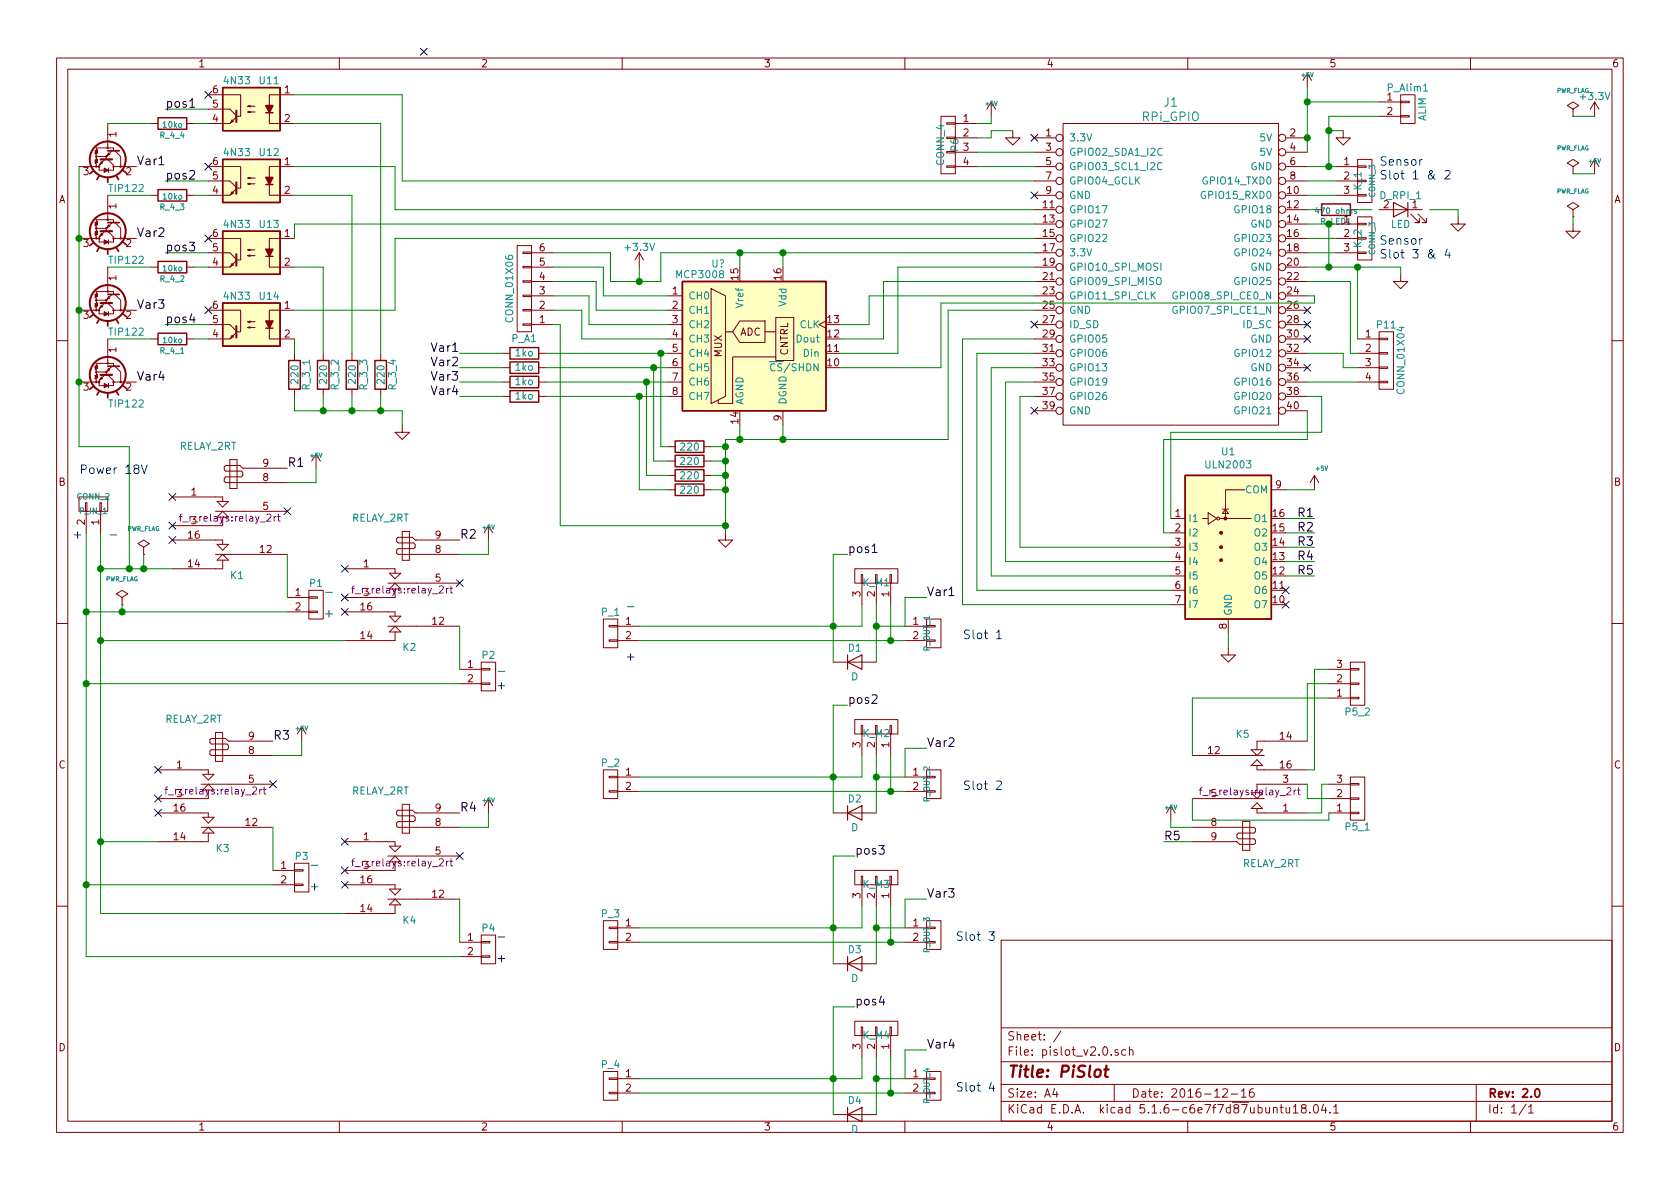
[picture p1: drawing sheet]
<svg xmlns="http://www.w3.org/2000/svg" width="297mm" height="210mm" viewBox="0 0 297 210" stroke-linecap="round" stroke-linejoin="round" font-family="sans-serif">
<defs><g id="words">
<text font-size="2.8" fill="#840000" x="178" y="190.5">Title: PiSlot</text>
<g font-size="2.1">
<text x="29.2" y="19">pos1</text>
<text x="24.1" y="29.2">Var1</text>
<text x="29.2" y="31.7">pos2</text>
<text x="24.1" y="41.9">Var2</text>
<text x="29.2" y="44.4">pos3</text>
<text x="24.1" y="54.6">Var3</text>
<text x="29.2" y="57.1">pos4</text>
<text x="76.7" y="64.8">Var2</text>
<text x="76.7" y="62.2">Var1</text>
<text x="24.1" y="67.3">Var4</text>
<text x="76.7" y="67.3">Var3</text>
<text x="76.7" y="69.8">Var4</text>
<text x="50.8" y="82.5">R1</text>
<text x="81.3" y="95.2">R2</text>
<text x="229.7" y="94">R2</text>
<text x="229.7" y="91.4">R1</text>
<text x="149.9" y="97.8">pos1</text>
<text x="229.7" y="101.6">R5</text>
<text x="229.7" y="99.1">R4</text>
<text x="229.7" y="96.5">R3</text>
<text x="163.8" y="105.4">Var1</text>
<text x="149.9" y="124.5">pos2</text>
<text x="48.3" y="130.8">R3</text>
<text x="163.8" y="132.1">Var2</text>
<text x="81.3" y="143.5">R4</text>
<text x="205.7" y="148.6">R5</text>
<text x="151.1" y="151.1">pos3</text>
<text x="163.8" y="158.7">Var3</text>
<text x="151.1" y="177.8">pos4</text>
<text x="163.8" y="185.4">Var4</text>
</g>
<g font-size="2.1" fill="#008484">
<text x="202" y="21.4">RPi_GPIO</text>
<text x="205.8" y="18.9">J1</text>
</g>
<g font-size="2.1" fill="#0000c2">
<text x="243.8" y="29.3">Sensor</text>
<text x="243.8" y="31.7">Slot 1 &amp; 2</text>
<text x="243.8" y="43.3">Sensor</text>
<text x="243.8" y="45.7">Slot 3 &amp; 4</text>
<text x="14" y="83.8">Power 18V</text>
<text x="12.7" y="95.2">+</text>
<text x="57.1" y="109.2">+</text>
<text x="170.2" y="113">Slot 1</text>
<text x="110.5" y="116.8">+</text>
<text x="87.6" y="121.9">+</text>
<text x="170.2" y="139.7">Slot 2</text>
<text x="54.6" y="157.5">+</text>
<text x="168.9" y="166.4">Slot 3</text>
<text x="87.6" y="170.2">+</text>
<text x="168.9" y="193">Slot 4</text>
</g>
<g font-size="2.1" fill="#840000">
<text x="178" y="184">Sheet: /</text>
<text x="178" y="186.7">File: pislot_v2.0.sch</text>
<text x="178" y="196.9">KiCad E.D.A. kicad 5.1.6-c6e7f7d87ubuntu18.04.1</text>
<text x="178" y="194.1">Size: A4</text>
<text x="200" y="194.1">Date: 2016-12-16</text>
<text x="263" y="194.1">Rev: 2.0</text>
<text x="263" y="196.9">Id: 1/1</text>
</g>
<g font-size="1.8" fill="#840000">
<text x="35" y="11.9">1</text>
<text x="85" y="11.9">2</text>
<text x="135" y="11.9">3</text>
<text x="185" y="11.9">4</text>
<text x="235" y="11.9">5</text>
<text x="285" y="11.9">6</text>
<text x="37.6" y="16.5">6</text>
<text x="50.3" y="16.5">1</text>
<text x="245.3" y="17.8">1</text>
<text x="37.6" y="21.6">4</text>
<text x="37.6" y="19">5</text>
<text x="50.3" y="21.6">2</text>
<text x="170.3" y="21.6">1</text>
<text x="245.3" y="20.3">2</text>
<text x="20.6" y="24.2" transform="rotate(-90 20.6 24.2)">1</text>
<text x="37.6" y="29.2">6</text>
<text x="50.3" y="29.2">1</text>
<text x="170.3" y="24.1">2</text>
<text x="170.3" y="26.7">3</text>
<text x="170.3" y="29.2">4</text>
<text x="184.9" y="24.1">1</text>
<text x="184.9" y="26.7">3</text>
<text x="184.9" y="29.2">5</text>
<text x="228.1" y="24.1">2</text>
<text x="228.1" y="26.7">4</text>
<text x="228.1" y="29.2">6</text>
<text x="237.6" y="29.2">1</text>
<text x="10.4" y="35.9">A</text>
<text x="14.8" y="31">3</text>
<text x="22.3" y="31">2</text>
<text x="37.6" y="34.3">4</text>
<text x="37.6" y="31.7">5</text>
<text x="50.3" y="34.3">2</text>
<text x="184.9" y="31.7">7</text>
<text x="184.9" y="34.3">9</text>
<text x="227.6" y="34.3">10</text>
<text x="228.1" y="31.7">8</text>
<text x="237.6" y="31.7">2</text>
<text x="237.6" y="34.3">3</text>
<text x="285.4" y="35.9">A</text>
<text x="20.6" y="36.9" transform="rotate(-90 20.6 36.9)">1</text>
<text x="37.6" y="41.9">6</text>
<text x="50.3" y="41.9">1</text>
<text x="184.5" y="36.8">11</text>
<text x="184.5" y="39.4">13</text>
<text x="184.5" y="41.9">15</text>
<text x="227.6" y="36.8">12</text>
<text x="227.6" y="39.4">14</text>
<text x="227.6" y="41.9">16</text>
<text x="237.6" y="39.4">1</text>
<text x="237.6" y="41.9">2</text>
<text x="249.7" y="36.8">1</text>
<text x="14.8" y="43.7">3</text>
<text x="22.3" y="43.7">2</text>
<text x="37.6" y="47">4</text>
<text x="37.6" y="44.4">5</text>
<text x="50.3" y="47">2</text>
<text x="95.4" y="47">5</text>
<text x="95.4" y="44.4">6</text>
<text x="184.5" y="44.4">17</text>
<text x="184.5" y="47">19</text>
<text x="227.6" y="44.4">18</text>
<text x="227.6" y="47">20</text>
<text x="237.6" y="44.4">3</text>
<text x="20.6" y="49.6" transform="rotate(-90 20.6 49.6)">1</text>
<text x="95.4" y="52.1">3</text>
<text x="95.4" y="49.5">4</text>
<text x="118.9" y="52.1">1</text>
<text x="130.6" y="49.5" transform="rotate(-90 130.6 49.5)">15</text>
<text x="138.2" y="49.5" transform="rotate(-90 138.2 49.5)">16</text>
<text x="184.5" y="49.5">21</text>
<text x="184.5" y="52.1">23</text>
<text x="227.6" y="49.5">22</text>
<text x="227.6" y="52.1">24</text>
<text x="14.8" y="56.4">3</text>
<text x="22.3" y="56.4">2</text>
<text x="37.6" y="59.7">4</text>
<text x="37.6" y="57.1">5</text>
<text x="37.6" y="54.6">6</text>
<text x="50.3" y="54.6">1</text>
<text x="50.3" y="59.7">2</text>
<text x="95.4" y="57.1">1</text>
<text x="95.4" y="54.6">2</text>
<text x="118.9" y="54.6">2</text>
<text x="118.9" y="57.1">3</text>
<text x="118.9" y="59.7">4</text>
<text x="130.8" y="59.4">ADC</text>
<text x="146.4" y="59.7">12</text>
<text x="146.4" y="57.1">13</text>
<text x="184.5" y="54.6">25</text>
<text x="184.5" y="57.1">27</text>
<text x="184.5" y="59.7">29</text>
<text x="227.6" y="54.6">26</text>
<text x="227.6" y="57.1">28</text>
<text x="227.6" y="59.7">30</text>
<text x="241.5" y="59.7">1</text>
<text x="20.6" y="62.3" transform="rotate(-90 20.6 62.3)">1</text>
<text x="118.9" y="62.2">5</text>
<text x="118.9" y="64.8">6</text>
<text x="127.7" y="63.2" transform="rotate(-90 127.7 63.2)">MUX</text>
<text x="139.3" y="62.9" transform="rotate(-90 139.3 62.9)">CNTRL</text>
<text x="146.4" y="64.8">10</text>
<text x="146.4" y="62.2">11</text>
<text x="184.5" y="62.2">31</text>
<text x="184.5" y="64.8">33</text>
<text x="227.6" y="62.2">32</text>
<text x="227.6" y="64.8">34</text>
<text x="241.5" y="62.2">2</text>
<text x="241.5" y="64.8">3</text>
<text x="14.8" y="69.1">3</text>
<text x="22.3" y="69.1">2</text>
<text x="118.9" y="67.3">7</text>
<text x="118.9" y="69.8">8</text>
<text x="184.5" y="67.3">35</text>
<text x="184.5" y="69.8">37</text>
<text x="227.6" y="67.3">36</text>
<text x="227.6" y="69.8">38</text>
<text x="241.5" y="67.3">4</text>
<text x="130.6" y="74.9" transform="rotate(-90 130.6 74.9)">14</text>
<text x="138.2" y="74.4" transform="rotate(-90 138.2 74.4)">9</text>
<text x="184.5" y="72.4">39</text>
<text x="227.6" y="72.4">40</text>
<text x="46.5" y="82.5">9</text>
<text x="10.4" y="85.9">B</text>
<text x="33.8" y="87.6">1</text>
<text x="46.5" y="85.1">8</text>
<text x="225.6" y="86.4">9</text>
<text x="285.4" y="85.9">B</text>
<text x="15" y="92.8" transform="rotate(-90 15 92.8)">2</text>
<text x="17.5" y="92.8" transform="rotate(-90 17.5 92.8)">1</text>
<text x="33.3" y="95.2">16</text>
<text x="46.5" y="90.2">5</text>
<text x="77" y="95.2">9</text>
<text x="207.8" y="91.4">1</text>
<text x="207.8" y="94">2</text>
<text x="225.1" y="94">15</text>
<text x="225.1" y="91.4">16</text>
<text x="33.3" y="100.3">14</text>
<text x="46" y="97.8">12</text>
<text x="64.3" y="100.3">1</text>
<text x="77" y="97.8">8</text>
<text x="207.8" y="96.5">3</text>
<text x="207.8" y="99.1">4</text>
<text x="207.8" y="101.6">5</text>
<text x="225.1" y="101.6">12</text>
<text x="225.1" y="99.1">13</text>
<text x="225.1" y="96.5">14</text>
<text x="52.2" y="105.4">1</text>
<text x="52.2" y="107.9">2</text>
<text x="63.8" y="107.9">16</text>
<text x="77" y="102.9">5</text>
<text x="152.1" y="105.5" transform="rotate(-90 152.1 105.5)">3</text>
<text x="154.7" y="105.5" transform="rotate(-90 154.7 105.5)">2</text>
<text x="157.2" y="105.5" transform="rotate(-90 157.2 105.5)">1</text>
<text x="207.8" y="104.1">6</text>
<text x="207.8" y="106.7">7</text>
<text x="225.1" y="106.7">10</text>
<text x="225.1" y="104.1">11</text>
<text x="63.8" y="113">14</text>
<text x="76.5" y="110.5">12</text>
<text x="110.6" y="110.5">1</text>
<text x="110.6" y="113">2</text>
<text x="161.4" y="110.5">1</text>
<text x="161.4" y="113">2</text>
<text x="216.9" y="111.2" transform="rotate(-90 216.9 111.2)">8</text>
<text x="82.7" y="118.1">1</text>
<text x="236.4" y="118.1">3</text>
<text x="82.7" y="120.6">2</text>
<text x="236.4" y="123.2">1</text>
<text x="236.4" y="120.6">2</text>
<text x="44" y="130.8">9</text>
<text x="226.4" y="130.8">14</text>
<text x="10.4" y="135.9">C</text>
<text x="31.3" y="135.9">1</text>
<text x="44" y="133.3">8</text>
<text x="110.6" y="137.2">1</text>
<text x="152.1" y="132.2" transform="rotate(-90 152.1 132.2)">3</text>
<text x="154.7" y="132.2" transform="rotate(-90 154.7 132.2)">2</text>
<text x="157.2" y="132.2" transform="rotate(-90 157.2 132.2)">1</text>
<text x="161.4" y="137.2">1</text>
<text x="213.7" y="133.3">12</text>
<text x="226.4" y="135.9">16</text>
<text x="285.4" y="135.9">C</text>
<text x="30.8" y="143.5">16</text>
<text x="44" y="138.4">5</text>
<text x="77" y="143.5">9</text>
<text x="110.6" y="139.7">2</text>
<text x="161.4" y="139.7">2</text>
<text x="226.8" y="143.5">1</text>
<text x="226.8" y="138.4">3</text>
<text x="236.4" y="143.5">1</text>
<text x="236.4" y="141">2</text>
<text x="236.4" y="138.4">3</text>
<text x="30.8" y="148.6">14</text>
<text x="43.5" y="146">12</text>
<text x="64.3" y="148.6">1</text>
<text x="77" y="146">8</text>
<text x="214.1" y="146">8</text>
<text x="214.1" y="148.6">9</text>
<text x="49.7" y="153.7">1</text>
<text x="77" y="151.1">5</text>
<text x="49.7" y="156.2">2</text>
<text x="63.8" y="161.3">14</text>
<text x="63.8" y="156.2">16</text>
<text x="76.5" y="158.7">12</text>
<text x="152.1" y="158.8" transform="rotate(-90 152.1 158.8)">3</text>
<text x="154.7" y="158.8" transform="rotate(-90 154.7 158.8)">2</text>
<text x="157.2" y="158.8" transform="rotate(-90 157.2 158.8)">1</text>
<text x="82.7" y="166.4">1</text>
<text x="110.6" y="163.8">1</text>
<text x="110.6" y="166.4">2</text>
<text x="161.4" y="163.8">1</text>
<text x="161.4" y="166.4">2</text>
<text x="82.7" y="168.9">2</text>
<text x="10.4" y="185.9">D</text>
<text x="152.1" y="185.5" transform="rotate(-90 152.1 185.5)">3</text>
<text x="154.7" y="185.5" transform="rotate(-90 154.7 185.5)">2</text>
<text x="157.2" y="185.5" transform="rotate(-90 157.2 185.5)">1</text>
<text x="285.4" y="185.9">D</text>
<text x="110.6" y="190.5">1</text>
<text x="161.4" y="190.5">1</text>
<text x="110.6" y="193">2</text>
<text x="161.4" y="193">2</text>
<text x="35" y="199.9">1</text>
<text x="85" y="199.9">2</text>
<text x="135" y="199.9">3</text>
<text x="185" y="199.9">4</text>
<text x="235" y="199.9">5</text>
<text x="285" y="199.9">6</text>
</g>
<g font-size="1.8" fill="#008484">
<text x="39.8" y="14.9">4N33</text>
<text x="45.9" y="14.9">U11</text>
<text x="245.4" y="16.2">P_Alim1</text>
<text x="279.6" y="17.7">+3.3V</text>
<text x="252.1" y="21.5" transform="rotate(-90 252.1 21.5)">ALIM</text>
<text x="39.8" y="27.6">4N33</text>
<text x="45.9" y="27.6">U12</text>
<text x="166.9" y="29.2" transform="rotate(-90 166.9 29.2)">CONN_4</text>
<text x="169.5" y="26.7" transform="rotate(-90 169.5 26.7)">P6</text>
<text x="189" y="25">3.3V</text>
<text x="189" y="27.6">GPIO02_SDA1_I2C</text>
<text x="222.9" y="25">5V</text>
<text x="222.9" y="27.6">5V</text>
<text x="19.5" y="34">TIP122</text>
<text x="189" y="30.1">GPIO03_SCL1_I2C</text>
<text x="189" y="32.6">GPIO04_GCLK</text>
<text x="189" y="35.2">GND</text>
<text x="213" y="35.2">GPIO15_RXD0</text>
<text x="213.2" y="32.6">GPIO14_TXD0</text>
<text x="221.1" y="30.1">GND</text>
<text x="240.7" y="33.6" transform="rotate(-90 240.7 33.6)">K_1</text>
<text x="244.1" y="35.2">D_RPI_1</text>
<text x="39.8" y="40.3">4N33</text>
<text x="45.9" y="40.3">U13</text>
<text x="189" y="37.7">GPIO17</text>
<text x="189" y="40.3">GPIO27</text>
<text x="218.6" y="37.7">GPIO18</text>
<text x="221.1" y="40.3">GND</text>
<text x="244.6" y="36.8">2</text>
<text x="245.9" y="40.3">LED</text>
<text x="19.5" y="46.7">TIP122</text>
<text x="110.7" y="44.4">+3.3V</text>
<text x="125.8" y="47.3">U?</text>
<text x="189" y="42.8">GPIO22</text>
<text x="189" y="45.3">3.3V</text>
<text x="189" y="47.9">GPIO10_SPI_MOSI</text>
<text x="218.6" y="42.8">GPIO23</text>
<text x="218.6" y="45.3">GPIO24</text>
<text x="221.1" y="47.9">GND</text>
<text x="240.7" y="43.8" transform="rotate(-90 240.7 43.8)">K_2</text>
<text x="39.8" y="53">4N33</text>
<text x="45.9" y="53">U14</text>
<text x="119.8" y="49.2">MCP3008</text>
<text x="121.7" y="53">CH0</text>
<text x="189" y="50.4">GPIO09_SPI_MISO</text>
<text x="189" y="53">GPIO11_SPI_CLK</text>
<text x="208.1" y="53">GPIO08_SPI_CE0_N</text>
<text x="218.6" y="50.4">GPIO25</text>
<text x="19.5" y="59.4">TIP122</text>
<text x="90.7" y="56.7" transform="rotate(-90 90.7 56.7)">CONN_01X06</text>
<text x="121.7" y="55.5">CH1</text>
<text x="121.7" y="58">CH2</text>
<text x="131.4" y="54.2" transform="rotate(-90 131.4 54.2)">Vref</text>
<text x="139.1" y="54.1" transform="rotate(-90 139.1 54.1)">Vdd</text>
<text x="141.4" y="58">CLK</text>
<text x="189" y="55.5">GND</text>
<text x="189" y="58">ID_SD</text>
<text x="208.1" y="55.5">GPIO07_SPI_CE1_N</text>
<text x="219.8" y="58">ID_SC</text>
<text x="243.5" y="58.1">P11</text>
<text x="90.5" y="60.5">P_A1</text>
<text x="91.2" y="65.6">1ko</text>
<text x="91.2" y="63">1ko</text>
<text x="121.7" y="60.6">CH3</text>
<text x="121.7" y="63.1">CH4</text>
<text x="121.7" y="65.7">CH5</text>
<text x="137.1" y="65.7">CS/SHDN</text>
<text x="141" y="60.6">Dout</text>
<text x="142.2" y="63.1">Din</text>
<text x="189" y="60.6">GPIO05</text>
<text x="189" y="63.1">GPIO06</text>
<text x="189" y="65.7">GPIO13</text>
<text x="218.6" y="63.1">GPIO12</text>
<text x="221.1" y="60.6">GND</text>
<text x="221.1" y="65.7">GND</text>
<text x="52.8" y="67.7" transform="rotate(-90 52.8 67.7)">220</text>
<text x="54.8" y="68.9" transform="rotate(-90 54.8 68.9)">R_3_1</text>
<text x="57.8" y="67.7" transform="rotate(-90 57.8 67.7)">220</text>
<text x="59.9" y="68.9" transform="rotate(-90 59.9 68.9)">R_3_2</text>
<text x="62.9" y="67.7" transform="rotate(-90 62.9 67.7)">220</text>
<text x="64.9" y="68.9" transform="rotate(-90 64.9 68.9)">R_3_3</text>
<text x="68" y="67.7" transform="rotate(-90 68 67.7)">220</text>
<text x="70" y="68.9" transform="rotate(-90 70 68.9)">R_3_4</text>
<text x="91.2" y="70.7">1ko</text>
<text x="91.2" y="68.1">1ko</text>
<text x="121.7" y="68.2">CH6</text>
<text x="121.7" y="70.7">CH7</text>
<text x="131.4" y="71.6" transform="rotate(-90 131.4 71.6)">AGND</text>
<text x="139.1" y="71.6" transform="rotate(-90 139.1 71.6)">DGND</text>
<text x="189" y="68.2">GPIO19</text>
<text x="189" y="70.7">GPIO26</text>
<text x="218.6" y="68.2">GPIO16</text>
<text x="218.6" y="70.7">GPIO20</text>
<text x="248.3" y="69.4" transform="rotate(-90 248.3 69.4)">CONN_01X04</text>
<text x="19.5" y="72.1">TIP122</text>
<text x="189" y="73.3">GND</text>
<text x="218.6" y="73.3">GPIO21</text>
<text x="31.6" y="79.5">RELAY_2RT</text>
<text x="120.4" y="82.2">220</text>
<text x="120.4" y="79.7">220</text>
<text x="213.4" y="82.8">ULN2003</text>
<text x="216.1" y="80.5">U1</text>
<text x="120.4" y="87.3">220</text>
<text x="120.4" y="84.8">220</text>
<text x="220.2" y="87.2">COM</text>
<text x="62.1" y="92.2">RELAY_2RT</text>
<text x="210.1" y="92.3">I1</text>
<text x="210.1" y="94.9">I2</text>
<text x="221.9" y="94.9">O2</text>
<text x="221.9" y="92.3">O1</text>
<text x="210.1" y="97.4">I3</text>
<text x="210.1" y="99.9">I4</text>
<text x="221.9" y="99.9">O4</text>
<text x="221.9" y="97.4">O3</text>
<text x="40.8" y="102.4">K1</text>
<text x="54.8" y="103.8">P1</text>
<text x="152.6" y="103.7">K_M1</text>
<text x="210.1" y="102.5">I5</text>
<text x="210.1" y="105">I6</text>
<text x="210.1" y="107.6">I7</text>
<text x="221.9" y="107.6">O7</text>
<text x="221.9" y="105">O6</text>
<text x="221.9" y="102.5">O5</text>
<text x="106.4" y="108.9">P_1</text>
<text x="217.8" y="109" transform="rotate(-90 217.8 109)">GND</text>
<text x="71.3" y="115.1">K2</text>
<text x="85.3" y="116.5">P2</text>
<text x="150" y="115.2">D1</text>
<text x="150.5" y="120.3">D</text>
<text x="29.1" y="127.8">RELAY_2RT</text>
<text x="152.6" y="130.3">K_M2</text>
<text x="218.6" y="130.5">K5</text>
<text x="238" y="126.5">P5_2</text>
<text x="106.4" y="135.6">P_2</text>
<text x="62.1" y="140.5">RELAY_2RT</text>
<text x="150" y="141.9">D2</text>
<text x="150.5" y="147">D</text>
<text x="238" y="146.9">P5_1</text>
<text x="38.3" y="150.7">K3</text>
<text x="52.3" y="152.1">P3</text>
<text x="219.6" y="153.3">RELAY_2RT</text>
<text x="152.6" y="157">K_M3</text>
<text x="71.3" y="163.4">K4</text>
<text x="85.3" y="164.8">P4</text>
<text x="106.4" y="162.2">P_3</text>
<text x="150" y="168.6">D3</text>
<text x="150.5" y="173.7">D</text>
<text x="152.6" y="183.7">K_M4</text>
<text x="106.4" y="188.9">P_4</text>
<text x="150" y="195.2">D4</text>
<text x="150.5" y="200.3">D</text>
</g>
<g font-size="1.8" fill="#840084">
<text x="32.5" y="92.2">f_r_relays:relay_2rt</text>
<text x="33.8" y="92.7">3</text>
<text x="63" y="104.9">f_r_relays:relay_2rt</text>
<text x="64.3" y="105.4">3</text>
<text x="29.9" y="140.5">f_r_relays:relay_2rt</text>
<text x="31.3" y="141">3</text>
<text x="212.8" y="140.6">f_r_relays:relay_2rt</text>
<text x="214.1" y="141">5</text>
<text x="63" y="153.2">f_r_relays:relay_2rt</text>
<text x="64.3" y="153.7">3</text>
</g>
<g font-size="1.4" fill="#008484">
<text x="28.9" y="22.6">10ko</text>
<text x="28.4" y="24.4">R_4_4</text>
<text x="28.9" y="35.3">10ko</text>
<text x="243.1" y="34.9" transform="rotate(-90 243.1 34.9)">CONN_3</text>
<text x="28.4" y="37.1">R_4_3</text>
<text x="233" y="37.8">470 ohms</text>
<text x="28.9" y="48">10ko</text>
<text x="243.1" y="45" transform="rotate(-90 243.1 45)">CONN_3</text>
<text x="28.4" y="49.8">R_4_2</text>
<text x="28.4" y="62.5">R_4_1</text>
<text x="28.9" y="60.7">10ko</text>
<text x="13.6" y="88.3">CONN_2</text>
<text x="14.1" y="90.9">P_IN_1</text>
<text x="164.4" y="115.1" transform="rotate(-90 164.4 115.1)">P_OUT_1</text>
<text x="164.4" y="141.8" transform="rotate(-90 164.4 141.8)">P_OUT_2</text>
<text x="164.4" y="168.5" transform="rotate(-90 164.4 168.5)">P_OUT_3</text>
<text x="164.4" y="195.1" transform="rotate(-90 164.4 195.1)">P_OUT_4</text>
</g>
<text font-size="1.4" fill="#008400" x="233.5" y="39.7">R_LED1</text>
<g font-size="1.1" fill="#008484">
<text x="230.2" y="13.6">+5V</text>
<text x="275.2" y="16.4">PWR_FLAG</text>
<text x="174.3" y="18.7">+5V</text>
<text x="275.2" y="26.6">PWR_FLAG</text>
<text x="281" y="28.9">+5V</text>
<text x="275.2" y="34.2">PWR_FLAG</text>
<text x="54.9" y="80.9">+5V</text>
<text x="232.7" y="83.2">+5V</text>
<text x="22.4" y="93.9">PWR_FLAG</text>
<text x="85.4" y="93.6">+5V</text>
<text x="18.6" y="102.8">PWR_FLAG</text>
<text x="52.4" y="129.2">+5V</text>
<text x="85.4" y="141.9">+5V</text>
<text x="206" y="143.2">+5V</text>
</g>
</g></defs>
<g fill="none" stroke="#840000" stroke-width=".18">
<path d="M10 10.3h277v189.9h-277zM12 12.2h273v186.1h-273zM36.8 16.8h5.7v3.8h-.6M36.8 19.3h3.8l1.2 1.1M43.8 19.8l.4-.1v.2l-.4-.1h1.3M43.8 18.8l.4-.1v.2l-.4-.1h1.3M52.1 16.8h-4.5v5h4.5M60 10.3v1.9M110 10.3v1.9M160 10.3v1.9M175.3 18l-.8 1.3M175.3 18v2.6"/>
<path d="M175.3 18l.7 1.3M210 10.3v1.9M231.1 12.9l-.7 1.3M231.1 12.9v2.6M231.1 12.9l.8 1.3M243.8 18h3.8M247.6 17.9h1.6v.3h-1.6zM247.6 16.8h2.6v5h-2.6zM260 10.3v1.9M278.1 19.3l1-.6-1-.7-1 .7 1 .6v1.3M281.9 18l-.7 1.3M281.9 18v2.6"/>
<path d="M281.9 18l.8 1.3M14 29.5h3M17.5 29.5v.6h.9M17.9 28.6l.3 .2-.5 .3zM18.5 28.2l-1 1v.3h-.5M18.8 27.7h-1.8v.4l.3 .1-.5 .1 .5 .1-.5 .2 .5 .1-.5 .1 .2 .2v.5M19 21.8v4.2M19 34.5v4.2M19.2 27l.2 .3-.5 .3zM19.2 39.7l.2 .3-.5 .3zM19.2 29.7v.8M19.8 26.7l-1 1v.5"/>
<path d="M19.8 39.4l-1 1v.5M20.1 26.7v-.5h-3.1v.2l.3 .1-.5 .2 .5 .1-.5 .1 .5 .1-.5 .2 .2 .1v.4M20.1 39.4v-.5h-3.1v.2l.3 .1-.5 .2 .5 .1-.5 .1 .5 .1-.5 .2 .2 .1v.4M20.1 29.5v.6h-.9M20.3 26.7l1 1v1.8h-1.2v-.3l-1.1-1M20.3 39.4l1 1v1.8h-1.2v-.3l-1.1-1M21.5 29.5h2.6M26.7 21.8h1.2M26.7 34.5h1.2M33 21.8h1.3M33 34.5h1.3M36.8 29.5h5.7v3.8h-.6"/>
<path d="M36.8 32h3.8l1.2 1.1M41 33.9l.3 .3-.5 .2zM41 21.2l.3 .3-.5 .2zM41.8 20.7l-1.2 1.1h-3.8M41.8 33.4l-1.2 1.1h-3.8M43.8 32.5l.4-.1v.2l-.4-.1h1.3M43.8 31.5l.4-.1v.2l-.4-.1h1.3M52.1 29.5h-4.5v5h4.5M166.4 20.6h2.5v10.1h-2.5zM167.4 29.3h1.5v.3h-1.5zM167.4 26.8h1.5v.2h-1.5zM167.4 24.3h1.5v.2h-1.5z"/>
<path d="M167.4 21.7h1.5v.3h-1.5zM168.9 21.8h3.8M168.9 29.5h3.8M168.9 24.4h3.8M168.9 26.9h3.8M179.1 23.1v1.3h1.2l-1.2 1.2-1.3-1.2h1.3M182.9 29.5h3.8M182.9 34.5h3.8M182.9 32h3.8M182.9 24.4h3.8M182.9 26.9h3.8M182.9 37.1h3.8"/>
<path d="M182.9 39.6h3.8M188 21.8h38.1v53.4h-38.1zM227.3 29.5h3.8M227.3 34.5h3.8M227.3 32h3.8M227.3 24.4h3.8M227.3 26.9h3.8M227.3 37.1h3.8M227.3 39.6h3.8M232.4 37.1h1.3M236.2 29.5h3.8M236.2 34.5h3.8"/>
<path d="M236.2 32h3.8M236.2 39.6h3.8M237.5 23.1v1.3h-1.3l1.3 1.2 1.3-1.2h-1.3M238.8 37.1h1.2M240 39.5h1.6v.2h-1.6zM240 38.3h2.6v7.7h-2.6zM240 34.4h1.6v.3h-1.6zM240 29.3h1.6v.3h-1.6zM240 28.2h2.6v7.6h-2.6zM243.8 37.1h7.7M243.8 20.6h3.8M247.6 20.4h1.6v.3h-1.6z"/>
<path d="M249.4 37.8l1.6 1.6h-.8h.8v-.8M250.7 37.8l1.5 1.6h-.7h.7v-.8M257.8 38.3v1.3h1.3l-1.3 1.3-1.3-1.3h1.3M278.1 20.6h.1M278.1 29.5l1-.7-1-.6-1 .6 1 .7v1.2M278.1 30.7h.1M278.1 39.6v1.3h1.3l-1.3 1.3-1.2-1.3h1.2M278.1 37.1l1-.7-1-.6-1 .6 1 .7v1.2M278.1 38.3h.1M281.9 28.2v2.5M281.9 28.2l-.7 1.3M281.9 28.2l.8 1.3"/>
<path d="M14 42.2h3M14 54.9h3M17.5 42.2v.6h.9M17.5 54.9v.6h.9M17.9 41.3l.3 .2-.5 .3zM17.9 54l.3 .2-.5 .3zM18.5 40.9l-1 1v.3h-.5M18.5 53.6l-1 1v.3h-.5M18.8 40.4h-1.8v.4l.3 .1-.5 .1 .5 .1-.5 .2 .5 .1-.5 .1 .2 .2v.5M18.8 53.1h-1.8v.4l.3 .1-.5 .1 .5 .1-.5 .2 .5 .1-.5 .1 .2 .2v.5M19 47.2v4.2M19 59.9v4.2"/>
<path d="M19.2 52.4l.2 .3-.5 .3zM19.2 42.4v.8M19.2 55.1v.8M19.8 52.1l-1 1v.5M20.1 52.1v-.5h-3.1v.2l.3 .1-.5 .2 .5 .1-.5 .1 .5 .1-.5 .2 .2 .1v.4M20.1 42.2v.6h-.9M20.1 54.9v.6h-.9M20.3 52.1l1 1v1.8h-1.2v-.3l-1.1-1M21.5 42.2h2.6M21.5 54.9h2.6M26.7 47.2h1.2M26.7 59.9h1.2"/>
<path d="M33 47.2h1.3M33 59.9h1.3M36.8 54.9h5.7v3.8h-.6M36.8 42.2h5.7v3.8h-.6M36.8 57.4h3.8l1.2 1.1M36.8 44.7h3.8l1.2 1.1M41 59.3l.3 .3-.5 .2zM41 46.6l.3 .3-.5 .2zM41.8 46.1l-1.2 1.1h-3.8M41.8 58.8l-1.2 1.1h-3.8M43.8 57.9l.4-.1v.2l-.4-.1h1.3M43.8 56.9l.4-.1v.2l-.4-.1h1.3"/>
<path d="M43.8 45.2l.4-.1v.2l-.4-.1h1.3M43.8 44.2l.4-.1v.2l-.4-.1h1.3M52.1 54.9h-4.5v5h4.5M52.1 42.2h-4.5v5h4.5M91.4 43.4h2.6v15.3h-2.6zM92.5 44.6h1.5v.2h-1.5zM92.5 47.1h1.5v.3h-1.5zM92.5 49.7h1.5v.2h-1.5zM92.5 52.2h1.5v.2h-1.5zM92.5 54.7h1.5v.3h-1.5zM92.5 57.3h1.5v.2h-1.5zM94 54.9h3.8"/>
<path d="M94 47.2h3.8M94 57.4h3.8M94 44.7h3.8M94 52.3h3.8M94 49.8h3.8M113 44.7l-.7 1.3M113 44.7v2.5M113 44.7l.8 1.3M118.1 54.9h2.5M118.1 59.9h2.5M118.1 57.4h2.5M118.1 52.3h2.5"/>
<path d="M125.7 51l2.6 1.3v17.8l-2.6 1.3zM128.3 58.7h1.2M130.8 56.8h4.5v3.8h-4.5l-1.3-1.9zM135.3 58.7h1.9M137.2 56.1h3.1v7.6h-3.1zM146 56.8l-1.2 .6 1.2 .6M182.9 42.2h3.8M182.9 54.9h3.8M182.9 47.2h3.8M182.9 59.9h3.8M182.9 57.4h3.8M182.9 44.7h3.8"/>
<path d="M182.9 52.3h3.8M182.9 49.8h3.8M227.3 42.2h3.8M227.3 54.9h3.8M227.3 47.2h3.8M227.3 59.9h3.8M227.3 57.4h3.8M227.3 44.7h3.8M227.3 52.3h3.8M227.3 49.8h3.8M236.2 42.2h3.8M236.2 44.7h3.8"/>
<path d="M240 44.6h1.6v.2h-1.6zM240 59.9h3.8M243.8 59.8h1.6v.3h-1.6zM243.8 58.7h2.6v10.1h-2.6zM247.6 48.5v1.3h-1.2l1.2 1.2 1.3-1.2h-1.3M10 60.2h2M14 67.6h3M17.5 67.6v.6h.9M17.9 66.7l.3 .2-.5 .3zM18.5 66.3l-1 1v.3h-.5M18.8 65.8h-1.8v.4l.3 .1-.5 .1 .5 .1-.5 .2 .5 .1-.5 .1 .2 .2v.5M19.2 65.1l.2 .3-.5 .3z"/>
<path d="M19.2 67.8v.8M19.8 64.8l-1 1v.5M20.1 64.8v-.5h-3.1v.2l.3 .1-.5 .2 .5 .1-.5 .1 .5 .1-.5 .2 .2 .1v.4M20.1 67.6v.6h-.9M20.3 64.8l1 1v1.8h-1.2v-.3l-1.1-1M21.5 67.6h2.6M52.1 62.5v1.2M52.1 68.8v1.3M57.1 62.5v1.2M57.1 68.8v1.3M62.2 62.5v1.2M62.2 68.8v1.3"/>
<path d="M67.3 62.5v1.2M67.3 68.8v1.3M71.1 75.2v1.2h1.3l-1.3 1.3-1.3-1.3h1.3M88.9 67.6h1.3M88.9 62.5h1.3M88.9 65h1.3M88.9 70.1h1.3M95.2 67.6h1.3M95.2 62.5h1.3M95.2 65h1.3M95.2 70.1h1.3M118.1 67.6h2.5"/>
<path d="M118.1 62.5h2.5M118.1 65h2.5M118.1 79h1.3M118.1 70.1h2.5M124.5 79h1.2M137.2 63.1h-7.7v8.3h-2.5v-.7M138.4 72.6v2.6M182.9 67.6h3.8M182.9 62.5h3.8M182.9 65h3.8M182.9 70.1h3.8M182.9 72.6h3.8"/>
<path d="M227.3 67.6h3.8M227.3 62.5h3.8M227.3 65h3.8M227.3 70.1h3.8M227.3 72.6h3.8M240 67.6h3.8M240 62.5h3.8M240 65h3.8M243.8 67.4h1.6v.3h-1.6zM243.8 64.9h1.6v.2h-1.6zM243.8 62.4h1.6v.2h-1.6zM285 60.2h2"/>
<path d="M14 87.9h5v2.5h-5zM15.1 88.9h.3v1.5h-.3zM15.2 90.4v3.8M17.7 88.9h.2v1.5h-.2zM17.8 90.4v3.8M25.4 96.8l1-.7-1-.6-1 .6 1 .7v1.2M25.4 98h.1M30.5 87.9h8.9v.8M30.5 95.5h8.9v.8M30.5 93h7.6M38.1 98h12.7M38.4 88.7h2l-1 1z"/>
<path d="M38.4 96.3h2l-1 1zM39.4 90.4h11.4M39.4 98l1 1.1h-2zM39.4 99.1v1.5h-8.9M40.6 81.3h1.3v5.1h-1.3zM50.8 82.8h-7.9l-.5-.5h-2.5l-.3 .2v.6l.3 .2h2.8l.2 .3v.5l-.2 .2h-2.8l-.3 .3v.5l.3 .2h10.9M55.9 80.3l-.8 1.2M55.9 80.3v2.5M55.9 80.3l.7 1.2M71.1 94h1.3v5.1h-1.3zM81.3 95.5h-7.9l-.5-.5h-2.5l-.3 .2v.6l.3 .2h2.8l.2 .3v.5l-.2 .2h-2.8l-.3 .3v.5l.3 .2h10.9M86.4 93v2.5"/>
<path d="M86.4 93l-.8 1.2M86.4 93l.7 1.2M118.1 81.5h1.3M118.1 86.6h1.3M118.1 84.1h1.3M124.5 81.5h1.2M124.5 86.6h1.2M124.5 84.1h1.2M128.3 94.2v1.3h1.2l-1.2 1.3-1.3-1.3h1.3M207 91.7h2.5M207 94.2h2.5M207 96.8h2.5"/>
<path d="M207 99.3h2.5M212.6 91.7h1M213.6 90.7l1.5 1-1.5 1zM215.6 91.7h5.6M216.2 90h1M216.7 90l.5 .8h-1zM220.1 86.6h-3.4v5.1M224.8 86.6h2.5M232.4 84.1l-.8 1.2M232.4 84.1v2.5M232.4 84.1l.8 1.2M10 110.3h2"/>
<path d="M21.6 105.7l1-.7-1-.6-1 .6 1 .7v1.2M21.6 106.9h.1M50.8 108.2h3.8M50.8 105.7h3.8M54.6 108.1h1.5v.2h-1.5zM54.6 105.5h1.5v.3h-1.5zM54.6 104.4h2.5v5.1h-2.5zM61 100.6h8.8v.8M61 108.2h8.8v.8M61 105.7h7.6M68.6 110.7h12.7M68.9 101.4h2l-1.1 1z"/>
<path d="M68.9 109h2l-1.1 1zM69.8 111.8v1.5h-8.8M69.8 103.1h11.5M69.8 110.7l1.1 1.1h-2zM81.3 118.4h3.8M85.1 118.2h1.5v.3h-1.5zM85.1 117.1h2.5v5.1h-2.5zM106.7 109.5h2.5v5h-2.5zM107.7 113.2h1.5v.2h-1.5zM107.7 110.6h1.5v.3h-1.5zM109.2 110.7h3.8M109.2 113.3h3.8"/>
<path d="M147.3 117.1h7.6M151.1 100.6h7.6v2.5h-7.6zM152.3 101.6h.2v1.5h-.2zM152.4 103.1v3.8M154.8 101.6h.3v1.5h-.3zM154.9 103.1v3.8M157.4 101.6h.2v1.5h-.2zM157.5 103.1v3.8M160 110.7h3.8M160 113.3h3.8M163.8 113.2h1.6v.2h-1.6zM163.8 110.6h1.6v.3h-1.6z"/>
<path d="M163.8 109.5h2.6v5h-2.6zM207 101.8h2.5M207 104.4h2.5M207 106.9h2.5M217.2 114.5v1.3h1.2l-1.2 1.3-1.3-1.3h1.3M217.2 109.5v2.5M234.9 118.4h3.9M238.8 118.2h1.5v.3h-1.5zM238.8 117.1h2.5v7.6h-2.5zM285 110.3h2M27.9 136.1h8.9v.8M35.8 136.9h2l-1 1z"/>
<path d="M36.8 138.7h11.5M38.1 129.5h1.3v5.1h-1.3zM48.3 131.1h-7.9l-.5-.5h-2.5l-.3 .2v.5l.3 .3h2.7l.3 .2v.5l-.3 .3h-2.7l-.3 .2v.6l.3 .2h10.9M53.3 128.5l-.7 1.3M53.3 128.5v2.6M53.3 128.5l.8 1.3M81.3 120.9h3.8M85.1 120.8h1.5v.2h-1.5zM106.7 136.1h2.5v5.1h-2.5zM107.7 139.8h1.5v.3h-1.5zM107.7 137.3h1.5v.2h-1.5zM109.2 137.4h3.8"/>
<path d="M109.2 139.9h3.8M151.1 127.2h7.6v2.6h-7.6zM152.3 128.3h.2v1.5h-.2zM152.4 129.8v3.8M154.8 128.3h.3v1.5h-.3zM154.9 129.8v3.8M157.4 128.3h.2v1.5h-.2zM157.5 129.8v3.8M160 137.4h3.8M160 139.9h3.8M163.8 139.8h1.6v.3h-1.6zM163.8 137.3h1.6v.2h-1.6z"/>
<path d="M163.8 136.1h2.6v5.1h-2.6zM210.8 133.6h12.7M221.2 132.6h2l-1 1zM222.2 134.3l1 1.1h-2zM222.2 135.4v.7h8.9M231.1 138.7h-8.9v1.5M231.1 131.1h-8.9v1.5M234.9 138.7h3.9M234.9 123.4h3.9M234.9 120.9h3.9M238.8 138.6h1.5v.2h-1.5zM238.8 137.4h2.5v7.6h-2.5z"/>
<path d="M238.8 120.8h1.5v.2h-1.5zM238.8 123.3h1.5v.3h-1.5zM27.9 143.8h8.9v.7M27.9 141.2h7.7M35.6 146.3h12.7M35.8 144.5h2l-1 1.1zM36.8 147.3v1.5h-8.9M36.8 146.3l1 1h-2zM48.3 156.5h3.8M48.3 153.9h3.8M52.1 156.3h1.5v.3h-1.5zM52.1 153.8h1.5v.2h-1.5z"/>
<path d="M52.1 152.6h2.5v5.1h-2.5zM61 148.8h8.8v.8M61 156.5h8.8v.7M61 153.9h7.6M68.6 159h12.7M68.9 149.6h2l-1.1 1zM68.9 157.2h2l-1.1 1.1zM69.8 151.4h11.5M69.8 159l1.1 1h-2zM71.1 142.2h1.3v5.1h-1.3zM81.3 143.8h-7.9l-.5-.5h-2.5l-.3 .2v.5l.3 .3h2.8l.2 .2v.5l-.2 .3h-2.8l-.3 .2v.6l.3 .2h10.9M86.4 141.2l-.8 1.3"/>
<path d="M86.4 141.2v2.6M86.4 141.2l.7 1.3M147.3 143.8h7.6M151.1 153.9h7.6v2.6h-7.6zM152.3 154.9h.2v1.6h-.2zM152.4 156.5v3.8M154.8 154.9h.3v1.6h-.3zM154.9 156.5v3.8M157.4 154.9h.2v1.6h-.2zM157.5 156.5v3.8M207 142.5l-.8 1.3M207 142.5v2.5"/>
<path d="M207 142.5l.8 1.3M210.8 141.2h11.4M210.8 146.3h10.9l.3 .2v.6l-.3 .2h-2.8l-.2 .3v.5l.2 .2h2.8l.3 .3v.5l-.3 .2h-2.5l-.5-.5h-7.9M219.7 145.3h1.3v5.1h-1.3zM221.2 143l1-1 1 1zM222.2 143v.8h8.9M234.9 143.8h3.9M234.9 141.2h3.9M238.8 141.1h1.5v.2h-1.5zM238.8 143.6h1.5v.3h-1.5zM10 160.2h2M69.8 160v1.5h-8.8"/>
<path d="M81.3 166.6h3.8M81.3 169.2h3.8M85.1 169h1.5v.3h-1.5zM85.1 166.5h1.5v.2h-1.5zM85.1 165.3h2.5v5.1h-2.5zM106.7 162.8h2.5v5.1h-2.5zM107.7 166.5h1.5v.2h-1.5zM107.7 164h1.5v.2h-1.5zM109.2 166.6h3.8M109.2 164.1h3.8M147.3 170.4h7.6M160 166.6h3.8"/>
<path d="M160 164.1h3.8M163.8 166.5h1.6v.2h-1.6zM163.8 164h1.6v.2h-1.6zM163.8 162.8h2.6v5.1h-2.6zM177 166.3h108v32h-108zM285 160.2h2M60 198.3v1.9M106.7 189.5h2.5v5.1h-2.5zM107.7 193.2h1.5v.2h-1.5zM107.7 190.6h1.5v.3h-1.5zM109.2 190.7h3.8M109.2 193.3h3.8"/>
<path d="M110 198.3v1.9M147.3 197.1h7.6M151.1 180.6h7.6v2.5h-7.6zM152.3 181.6h.2v1.5h-.2zM152.4 183.1v3.8M154.8 181.6h.3v1.5h-.3zM154.9 183.1v3.8M157.4 181.6h.2v1.5h-.2zM157.5 183.1v3.8M160 198.3v1.9M160 190.7h3.8M160 193.3h3.8"/>
<path d="M163.8 193.2h1.6v.2h-1.6zM163.8 190.6h1.6v.3h-1.6zM163.8 189.5h2.6v5.1h-2.6zM177 194.8h108M177 191.8h108M177 187.8h108M177 181.8h108M186.5 192.5l-.4 1h1M186.8 193v1M187.6 182.3l-1.3 2M197 191.8v3M197.7 185.7l-.4-.1-.2 .2 .1 .2 .5 .2v.3h-.6"/>
<path d="M199.1 185.7l-.5-.1-.3 .3 .1 .6 .2 .1 .5-.1M199.7 185.7l.2-.1 .4 .1v.9M199.7 185.1v1.5M210 198.3v1.9M216.2 192.7l.2-.2h.4l.2 .5-.9 1h.9M217.7 193.5h1.1M219.5 193l.4-.5v1.5M219.5 194h.8M221.6 192.5a.59 .59 0 0 0-.7 .7l.1 .7 .2 .1 .5-.1 .1-.5-.2-.2-.4-.1-.3 .3M225.2 196l.2-.2 .3 .1 .1 .9M226.3 195.8h.6M226.5 195.3v1.3l.4 .2"/>
<path d="M227.4 195.8l.1 .9 .3 .1 .2-.1M228 195.8v1M228.7 195.8l.4-.5v1.5M228.7 196.8h.8M230.4 196l-.3-.2v-.3a.48 .48 0 0 1 .8 0l-.1 .4-.7 .2v.4l.3 .3h.3l.2-.3v-.4l-.2-.1M231.6 196.7v.1M232.4 195.4l.2-.1a.8 .8 0 0 1 .5 .8 .8 .8 0 0 1-.5 .7 1 1 0 0 1-.2-1.4zM234 195.2l-.3 1.1h.9M234.4 195.8v1M235.2 196.7v.1M235.8 195.8l.4-.5v1.5M235.8 196.8h.9"/>
<path d="M260 198.3v1.9M261 191.8v6.5M269.8 195.2l-1.2 2M270.3 195.8l.4-.5v1.5M270.3 196.8h.8"/>
<circle cx="17" cy="27.7" r=".13"/>
<circle cx="17" cy="29.5" r=".13"/>
<circle cx="17.5" cy="29.5" r=".13"/>
<circle cx="18.8" cy="27.7" r=".13"/>
<circle cx="19" cy="26.2" r=".13"/>
<circle cx="19" cy="38.9" r=".13"/>
<circle cx="20.1" cy="29.5" r=".13"/>
<circle cx="21.3" cy="29.5" r=".13"/>
<circle cx="187.3" cy="26.9" r=".63"/>
<circle cx="187.3" cy="29.5" r=".63"/>
<circle cx="187.3" cy="37.1" r=".63"/>
<circle cx="187.3" cy="34.5" r=".63"/>
<circle cx="187.3" cy="24.4" r=".63"/>
<circle cx="187.3" cy="39.6" r=".63"/>
<circle cx="187.3" cy="32" r=".63"/>
<circle cx="226.7" cy="29.5" r=".63"/>
<circle cx="226.7" cy="24.4" r=".63"/>
<circle cx="226.7" cy="34.5" r=".63"/>
<circle cx="226.7" cy="37.1" r=".63"/>
<circle cx="226.7" cy="26.9" r=".63"/>
<circle cx="226.7" cy="32" r=".63"/>
<circle cx="226.7" cy="39.6" r=".63"/>
<circle cx="17" cy="42.2" r=".13"/>
<circle cx="17" cy="40.4" r=".13"/>
<circle cx="17" cy="54.9" r=".13"/>
<circle cx="17" cy="53.1" r=".13"/>
<circle cx="17.5" cy="42.2" r=".13"/>
<circle cx="17.5" cy="54.9" r=".13"/>
<circle cx="18.8" cy="40.4" r=".13"/>
<circle cx="18.8" cy="53.1" r=".13"/>
<circle cx="19" cy="51.6" r=".13"/>
<circle cx="20.1" cy="42.2" r=".13"/>
<circle cx="20.1" cy="54.9" r=".13"/>
<circle cx="21.3" cy="42.2" r=".13"/>
<circle cx="21.3" cy="54.9" r=".13"/>
<circle cx="187.3" cy="47.2" r=".63"/>
<circle cx="187.3" cy="42.2" r=".63"/>
<circle cx="187.3" cy="44.7" r=".63"/>
<circle cx="187.3" cy="49.8" r=".63"/>
<circle cx="187.3" cy="59.9" r=".63"/>
<circle cx="187.3" cy="57.4" r=".63"/>
<circle cx="187.3" cy="52.3" r=".63"/>
<circle cx="187.3" cy="54.9" r=".63"/>
<circle cx="226.7" cy="54.9" r=".63"/>
<circle cx="226.7" cy="44.7" r=".63"/>
<circle cx="226.7" cy="57.4" r=".63"/>
<circle cx="226.7" cy="42.2" r=".63"/>
<circle cx="226.7" cy="47.2" r=".63"/>
<circle cx="226.7" cy="49.8" r=".63"/>
<circle cx="226.7" cy="52.3" r=".63"/>
<circle cx="226.7" cy="59.9" r=".63"/>
<circle cx="17" cy="65.8" r=".13"/>
<circle cx="17" cy="67.6" r=".13"/>
<circle cx="17.5" cy="67.6" r=".13"/>
<circle cx="18.8" cy="65.8" r=".13"/>
<circle cx="19" cy="64.3" r=".13"/>
<circle cx="20.1" cy="67.6" r=".13"/>
<circle cx="21.3" cy="67.6" r=".13"/>
<circle cx="187.3" cy="65" r=".63"/>
<circle cx="187.3" cy="67.6" r=".63"/>
<circle cx="187.3" cy="62.5" r=".63"/>
<circle cx="187.3" cy="72.6" r=".63"/>
<circle cx="187.3" cy="70.1" r=".63"/>
<circle cx="226.7" cy="62.5" r=".63"/>
<circle cx="226.7" cy="65" r=".63"/>
<circle cx="226.7" cy="67.6" r=".63"/>
<circle cx="226.7" cy="72.6" r=".63"/>
<circle cx="226.7" cy="70.1" r=".63"/>
<circle cx="215.4" cy="91.7" r=".25"/>
</g>
<g fill="none" stroke="#840000" stroke-width=".3">
<path d="M16.5 30.2l-.6 .5M17.5 31.1l-.4 .6M19 26.7h2.1M19 39.4h2.1M19 31.4v.9M20.6 31.1l.4 .6M21.7 30.1l.7 .5M16.5 42.9l-.6 .5M16.5 55.6l-.6 .5M17.5 43.8l-.4 .6M17.5 56.5l-.4 .6M19 52.1h2.1"/>
<path d="M19 44.1v.9M19 56.8v.9M20.6 43.8l.4 .6M20.6 56.5l.4 .6M21.7 42.8l.7 .5M21.7 55.5l.7 .5M16.5 68.3l-.6 .5M17.5 69.2l-.4 .6M19 64.8h2.1M19 69.5v.9M20.6 69.2l.4 .6M21.7 68.2l.7 .5"/>
<path d="M271.5 192.7l.2-.2a.81 .81 0 0 1 .6 .6 .81 .81 0 0 1-.3 .8l-.1 .1a.79 .79 0 0 1-.4-1.3z"/>
</g>
<path d="M193.8 189.2a.54 .54 0 0 1 .8 .3v.6a.56 .56 0 0 1-.6 .4 .56 .56 0 0 1-.5-.4l.1-.6zM195.2 189.1h.8M195.6 188.4l-.2 1.8 .1 .1 .4 .1" fill="none" stroke="#840000" stroke-width=".41"/>
<g fill="none" stroke="#840000" stroke-width=".25">
<path d="M39.4 15.5h10.1v7.6h-10.1zM47 19.9h1.3M27.9 20.8h5.1v2.1h-5.1zM27.9 33.5h5.1v2.1h-5.1zM39.4 28.2h10.1v7.6h-10.1zM47 32.6h1.3M233.7 36.1h5.1v2h-5.1zM27.9 46.2h5.1v2.1h-5.1zM27.9 58.9h5.1v2.1h-5.1zM39.4 53.6h10.1v7.6h-10.1zM39.4 40.9h10.1v7.6h-10.1zM47 58h1.3"/>
<path d="M47 45.3h1.3M120.6 49.8h25.4v22.8h-25.4zM51.1 63.7h2v5.1h-2zM56.1 63.7h2.1v5.1h-2.1zM61.2 63.7h2v5.1h-2zM66.3 63.7h2v5.1h-2zM90.2 69.1h5v2h-5zM90.2 66.5h5v2.1h-5zM90.2 64h5v2h-5zM90.2 61.5h5v2h-5zM119.4 78h5.1v2h-5.1zM119.4 80.5h5.1v2h-5.1z"/>
<path d="M119.4 85.6h5.1v2h-5.1zM119.4 83.1h5.1v2h-5.1zM209.5 84.1h15.3v25.4h-15.3z"/>
</g>
<path d="M246.4 35.8l2.5 1.3-2.5 1.2zM248.9 35.8v2.5M149.9 117.1l2.5-1.3v2.6zM149.9 115.8v2.6M149.9 143.8l2.5-1.3v2.5zM149.9 142.5v2.5M149.9 170.4l2.5-1.2v2.5zM149.9 169.2v2.5M149.9 197.1l2.5-1.3v2.6zM149.9 195.8v2.6" fill="none" stroke="#840000" stroke-width=".2"/>
<g fill="none" stroke="#840000" stroke-width=".36">
<path d="M41.8 19.6v2M41.8 32.3v2M41.8 57.7v2M41.8 45v2"/>
<circle cx="19" cy="28.2" r="3.2"/>
<circle cx="19" cy="53.6" r="3.2"/>
<circle cx="19" cy="40.9" r="3.2"/>
<circle cx="19" cy="66.3" r="3.2"/>
</g>
<path d="M17.8 28.2h2M17.8 40.9h2M17.8 53.6h2M17.8 66.3h2" fill="none" stroke="#840000" stroke-width=".38"/>
<g fill="#840000" stroke="#840000" stroke-width=".18">
<path d="M18.4 29.7l.8 .4-.8 .4z"/>
<path d="M18.4 42.4l.8 .4-.8 .4z"/>
<path d="M18.4 67.8l.8 .4-.8 .4z"/>
<path d="M18.4 55.1l.8 .4-.8 .4z"/>
<circle cx="215.9" cy="99.1" r=".25"/>
<circle cx="215.9" cy="96.8" r=".25"/>
<circle cx="215.9" cy="94.2" r=".25"/>
<circle cx="216.7" cy="91.7" r=".25"/>
</g>
<g fill="#ffffc2" stroke="#ffffc2" stroke-width=".18">
<path d="M39.4 28.2h10.1v7.6h-10.1z"/>
<path d="M39.4 53.6h10.1v7.6h-10.1z"/>
<path d="M39.4 40.9h10.1v7.6h-10.1z"/>
<path d="M39.4 15.5h10.1v7.6h-10.1z"/>
<path d="M209.5 84.1h15.3v25.4h-15.3z"/>
<path d="M120.6 49.8h25.4v22.8h-25.4z"/>
</g>
<g fill="#840000" stroke="#840000" stroke-width=".25">
<path d="M47 31.4h1.3l-.7 1.2z"/>
<path d="M47 56.8h1.3l-.7 1.2z"/>
<path d="M47 44.1h1.3l-.7 1.2z"/>
<path d="M47 18.7h1.3l-.7 1.2z"/>
</g>
<g fill="none" stroke="#008484" stroke-width=".18">
<path d="M251.7 16.1h.7M205.4 28.9a.6 .6 0 0 0-.8 .4 .6 .6 0 0 0 .6 .7l.2-.1M205.5 26.3a.6 .6 0 0 0-.8 .5 .6 .6 0 0 0 .6 .7l.2-.1M213.1 33.9a.59 .59 0 0 0-.7 .6 .59 .59 0 0 0 .7 .5l.1-.4h-.3M239.8 37.1h-.2l-.2 .1 .4 .3v.2h-.4M203.7 52.2l.6 .7M204.3 51.6l-.7 .7M204.5 49.2a.45 .45 0 0 1 .8 0 .88 .88 0 0 1-.3 1.1h-.4a1.07 1.07 0 0 1-.1-1.1zM205.3 46.5v1.3M208.1 51.7a.59 .59 0 0 0-.7 .6 .59 .59 0 0 0 .7 .5l.1-.5h-.3M208.1 54.2a.59 .59 0 0 0-.7 .6 .59 .59 0 0 0 .7 .6l.1-.5h-.3M136 64h1.3"/>
<path d="M137 64.4a.51 .51 0 0 0-.6 0 .51 .51 0 0 0-.2 .6 .46 .46 0 0 0 .3 .5 .46 .46 0 0 0 .5 0"/>
</g>
<g fill="none" stroke="#840084" stroke-width=".18">
<path d="M31.7 91.3h.5M32.2 90.9l-.3 .2v1.1M48.5 91.3v.9M48.8 91.3l-.3 .3M49.1 91.3h.5M49.3 90.9v1.1l.3 .2M62.2 104h.5M62.7 103.6l-.3 .2v1.1M78.9 104v.9M79.3 104l-.4 .3M79.6 104h.4M79.7 103.6v1.1l.3 .2"/>
<path d="M29.2 139.6h.4M29.6 139.2l-.3 .1v1.1M45.9 139.6v.8M46.3 139.6l-.4 .2M46.5 139.6h.5M46.7 139.2v1.1l.3 .1M212 139.7h.5M212.5 139.3l-.3 .2v1.1M228.8 139.7v.9M229.2 139.7l-.4 .2M229.4 139.7h.5M229.6 139.3v1.1l.3 .2"/>
<path d="M62.2 152.3h.5M62.7 151.9l-.3 .1v1.1M78.9 152.3v.8M79.3 152.3l-.4 .2M79.6 152.3h.4M79.7 151.9v1.1l.3 .1"/>
</g>
<g fill="none" stroke="#008400" stroke-width=".18">
<path d="M29.2 19.3h7.6M52.1 16.8h19v15.2h111.8M231.1 15.5v11.4M231.1 18h12.7M14 29.5v49.5h8.9v21.6M19 34.5h7.7M19 21.8h7.7M29.2 32h7.6M34.3 34.5h2.5M34.3 21.8h2.5M52.1 29.5h17.7v7.6h113.1M52.1 34.5h10.1v28"/>
<path d="M52.1 21.8h15.2v40.7M172.7 29.5h10.2M172.7 26.9h10.2M175.3 20.6v1.2h-2.6M179.1 23.1h-3.8v1.3h-2.6M182.9 39.6h-130.8v2.6M231.1 37.1h1.3M231.1 29.5h5.1M231.1 32h5.1M231.1 34.5h5.1M231.1 39.6h3.8v7.6M234.9 23.1h2.6"/>
<path d="M240 37.1h2.6M243.8 20.6h-8.9v8.9M252.7 37.1h5.1v1.2M278.1 38.3v1.3M278.1 30.7h3.8M278.1 20.6h3.8M19 47.2h7.7M19 59.9h7.7M29.2 44.7h7.6M29.2 57.4h7.6M34.3 47.2h2.5M34.3 59.9h2.5"/>
<path d="M52.1 47.2h5v15.3M52.1 59.9v2.6M97.8 47.2h8.9v5.1h11.4M97.8 52.3h6.3v5.1h14M97.8 54.9h5.1v5h15.2M97.8 49.8h7.6v5.1h12.7M97.8 44.7h10.1v5.1h8.9v-5.1h66.1M97.8 57.4h1.3v35.6h29.2M113 47.2v2.6M130.8 44.7v2.5M138.4 44.7v2.5M182.9 47.2h-24.2v15.3h-10.1"/>
<path d="M182.9 52.3h-29.2v5.1h-5.1M182.9 54.9h-15.3v22.8h-39.3v16.5M182.9 42.2h-113.1v12.7h-17.7M182.9 49.8h-26.7v10.1h-7.6M182.9 59.9h-12.7v47h36.8M231.1 47.2h16.5v1.3M231.1 52.3h1.3v1.3h-66v11.4h-17.8M231.1 49.8h7.7v12.7h1.2M231.1 42.2h5.1M231.1 44.7h5.1M240 47.2v12.7M52.1 70.1v2.5h19v2.6"/>
<path d="M57.1 70.1v2.5M62.2 70.1v2.5M67.3 70.1v2.5M81.3 62.5h7.6M81.3 65h7.6M81.3 67.6h7.6M81.3 70.1h7.6M96.5 62.5h21.6M96.5 65h21.6M96.5 67.6h21.6M96.5 70.1h21.6M113 70.1v16.5h5.1"/>
<path d="M114.3 67.6v16.5h3.8M115.6 65v16.5h2.5M116.8 62.5v16.5h1.3M125.7 79h2.6M130.8 75.2v2.5M138.4 75.2v2.5M182.9 70.1h-2.6v26.7h26.7M182.9 67.6h-5.1v31.7h29.2M182.9 65h-7.6v36.8h31.7M182.9 62.5h-10.2v41.9h34.3M231.1 62.5h6.4v2.5h2.5M231.1 67.6h8.9"/>
<path d="M231.1 72.6v5.1h-25.4v16.5h1.3M231.1 70.1h2.6v6.3h-26.7v15.3M15.2 94.2v75h66.1M17.8 94.2v67.3h43.2M25.4 98v2.6M50.8 98v7.7M55.9 82.8v2.5h-5.1M86.4 95.5v2.5h-5.1M125.7 86.6h2.6M125.7 81.5h2.6M125.7 84.1h2.6M149.9 98h-2.6v19.1"/>
<path d="M227.3 86.6h5.1M227.3 96.8h5.1M227.3 99.3h5.1M227.3 94.2h5.1M227.3 91.7h5.1M15.2 108.2h35.6M17.8 113.3h43.2M17.8 100.6h12.7M21.6 106.9v1.3M81.3 110.7v7.7M113 113.3h47M152.4 106.9v3.8h-39.4"/>
<path d="M154.9 106.9v10.2M157.5 106.9v6.4M163.8 105.7h-3.8v5h-5.1M217.2 112v2.5M227.3 101.8h5.1M234.9 118.4h-2.5v17.7h-1.3M15.2 120.9h66.1M53.3 131.1v2.5h-5M113 139.9h47M149.9 124.7h-2.6v19.1M152.4 133.6v3.8h-39.4M154.9 133.6v10.2"/>
<path d="M157.5 133.6v6.3M163.8 132.3h-3.8v5.1h-5.1M231.1 138.7v2.5h3.8M234.9 120.9h-3.8v10.2M234.9 138.7h-1.2v5.1h-2.6M234.9 123.4h-24.1v10.2M15.2 156.5h33.1M17.8 148.8h10.1M48.3 146.3v7.6M81.3 159v7.6M86.4 143.8v2.5h-5.1M151.1 151.4h-3.8v19"/>
<path d="M163.8 159h-3.8v5.1h-5.1M205.7 148.8h5.1M207 145v1.3h3.8M210.8 141.2v3.8h24.1v-1.2M113 166.6h47M151.1 178h-3.8v19.1M152.4 160.3v3.8h-39.4M154.9 160.3v10.1M157.5 160.3v6.3M113 193.3h47M152.4 186.9v3.8h-39.4M154.9 186.9v10.2"/>
<path d="M157.5 186.9v6.4M163.8 185.7h-3.8v5h-5.1"/>
</g>
<path d="M33.6 19h.8M28.1 29.1h.9M33.9 55.5l-.3 1.1h.9M154.2 97.7h.9M167.8 105.3h.9M155.8 176.1l-.3 1.1h.9" fill="none" stroke="#000" stroke-width=".18"/>
<g fill="none" stroke="#0000c2" stroke-width=".18">
<path d="M251.5 28.2l-.3 .1-.2 .2M253.6 30.9l-.1 .3a.65 .65 0 0 1-.7 .5l-.2-.2v-.5l.7-.6-.2-.3-.3 .1a.53 .53 0 0 0 .2 .7 1.15 1.15 0 0 0 .8 .8M255.5 30.3l.6-.2 .2 .2 .1 .3-1 1.1h1M251.5 42.2l-.3 .1-.2 .2M253.6 44.8l-.1 .4a.65 .65 0 0 1-.7 .4l-.2-.1v-.5l.7-.6-.2-.3-.3 .1a.53 .53 0 0 0 .2 .7 1.15 1.15 0 0 0 .8 .7M255.9 44l-.4 1.1h1M256.2 44.6v1M19.5 94.6h1.2M25 82.2l.5 1.5 .5-1.5M57.6 104.7h1.2M88.1 118.7h1.1M110.9 107.3h1.2"/>
<path d="M176.2 111.9l.4-.5v1.5M176.2 112.9h.9M176.2 138.2l.6-.1 .2 .1 .1 .3-1 1.1h1M55 153h1.2M88.1 165.7h1.1M174.9 164.8h.9l-.5 .5 .4 .2v.6l-.2 .2h-.4l-.2-.2M175.3 191.4l-.4 1.1h1M175.6 191.9v1.1"/>
</g>
<g fill="#008400" stroke="#008400" stroke-width=".25">
<circle cx="138.4" cy="44.7" r=".51"/>
<circle cx="154.9" cy="110.7" r=".51"/>
<circle cx="15.2" cy="108.2" r=".51"/>
<circle cx="21.6" cy="108.2" r=".51"/>
<circle cx="17.8" cy="113.3" r=".51"/>
<circle cx="15.2" cy="120.9" r=".51"/>
<circle cx="17.8" cy="148.8" r=".51"/>
<circle cx="130.8" cy="77.7" r=".51"/>
<circle cx="138.4" cy="77.7" r=".51"/>
<circle cx="15.2" cy="156.5" r=".51"/>
<circle cx="235" cy="29.5" r=".51"/>
<circle cx="130.8" cy="44.7" r=".51"/>
<circle cx="157.5" cy="113.3" r=".51"/>
<circle cx="128.3" cy="86.6" r=".51"/>
<circle cx="154.9" cy="137.4" r=".51"/>
<circle cx="154.9" cy="164.1" r=".51"/>
<circle cx="154.9" cy="190.7" r=".51"/>
<circle cx="157.5" cy="193.3" r=".51"/>
<circle cx="14" cy="42.2" r=".51"/>
<circle cx="128.3" cy="93" r=".51"/>
<circle cx="17.8" cy="100.6" r=".51"/>
<circle cx="22.9" cy="100.6" r=".51"/>
<circle cx="25.4" cy="100.6" r=".51"/>
<circle cx="157.5" cy="166.6" r=".51"/>
<circle cx="157.5" cy="139.9" r=".51"/>
<circle cx="57.2" cy="72.6" r=".51"/>
<circle cx="62.2" cy="72.6" r=".51"/>
<circle cx="67.3" cy="72.6" r=".51"/>
<circle cx="240" cy="47.2" r=".51"/>
<circle cx="147.3" cy="190.7" r=".51"/>
<circle cx="231.1" cy="18" r=".51"/>
<circle cx="235" cy="23.1" r=".51"/>
<circle cx="147.3" cy="164.1" r=".51"/>
<circle cx="116.8" cy="62.5" r=".51"/>
<circle cx="235" cy="47.2" r=".51"/>
<circle cx="231.1" cy="24.4" r=".51"/>
<circle cx="147.3" cy="137.4" r=".51"/>
<circle cx="147.3" cy="110.7" r=".51"/>
<circle cx="113" cy="70.1" r=".51"/>
<circle cx="14" cy="67.6" r=".51"/>
<circle cx="128.3" cy="84.1" r=".51"/>
<circle cx="128.3" cy="81.5" r=".51"/>
<circle cx="128.3" cy="79" r=".51"/>
<circle cx="114.3" cy="67.6" r=".51"/>
<circle cx="115.6" cy="65" r=".51"/>
<circle cx="113" cy="49.8" r=".51"/>
<circle cx="14" cy="54.9" r=".51"/>
</g>
<g fill="none" stroke="#000084" stroke-width=".18">
<path d="M36.2 16.1l1.2 1.3M37.4 16.1l-1.2 1.3M74.3 8.5l1.2 1.2M75.5 8.5l-1.2 1.2M36.2 28.8l1.2 1.3M37.4 28.8l-1.2 1.3M182.3 33.9l1.2 1.2M182.3 23.8l1.2 1.2M183.5 33.9l-1.2 1.2M183.5 23.8l-1.2 1.2M36.2 41.5l1.2 1.3M36.2 54.2l1.2 1.3"/>
<path d="M37.4 41.5l-1.2 1.3M37.4 54.2l-1.2 1.3M182.3 56.8l1.2 1.2M183.5 56.8l-1.2 1.2M230.5 54.2l1.2 1.3M230.5 56.8l1.2 1.2M230.5 59.3l1.2 1.2M231.7 54.2l-1.2 1.3M231.7 56.8l-1.2 1.2M231.7 59.3l-1.2 1.2M182.3 72l1.2 1.2M183.5 72l-1.2 1.2"/>
<path d="M230.5 64.4l1.2 1.2M231.7 64.4l-1.2 1.2M29.9 87.3l1.2 1.2M29.9 94.9l1.2 1.2M29.9 92.3l1.2 1.3M31.1 87.3l-1.2 1.2M31.1 94.9l-1.2 1.2M31.1 92.3l-1.2 1.3M50.2 89.8l1.2 1.2M51.4 89.8l-1.2 1.2M60.4 100l1.2 1.2M61.6 100l-1.2 1.2"/>
<path d="M60.4 105l1.2 1.3M60.4 107.6l1.2 1.2M61.6 105l-1.2 1.3M61.6 107.6l-1.2 1.2M80.7 102.5l1.2 1.2M81.9 102.5l-1.2 1.2M226.7 106.3l1.2 1.2M226.7 103.8l1.2 1.2M227.9 106.3l-1.2 1.2M227.9 103.8l-1.2 1.2M27.3 135.5l1.2 1.2M28.5 135.5l-1.2 1.2"/>
<path d="M47.7 138.1l1.2 1.2M48.9 138.1l-1.2 1.2M27.3 140.6l1.2 1.2M27.3 143.1l1.2 1.3M28.5 140.6l-1.2 1.2M28.5 143.1l-1.2 1.3M60.4 155.8l1.2 1.3M60.4 153.3l1.2 1.2M60.4 148.2l1.2 1.2M61.6 155.8l-1.2 1.3M61.6 153.3l-1.2 1.2M61.6 148.2l-1.2 1.2"/>
<path d="M80.7 150.8l1.2 1.2M81.9 150.8l-1.2 1.2"/>
</g>
<use href="#words"/>
</svg>
